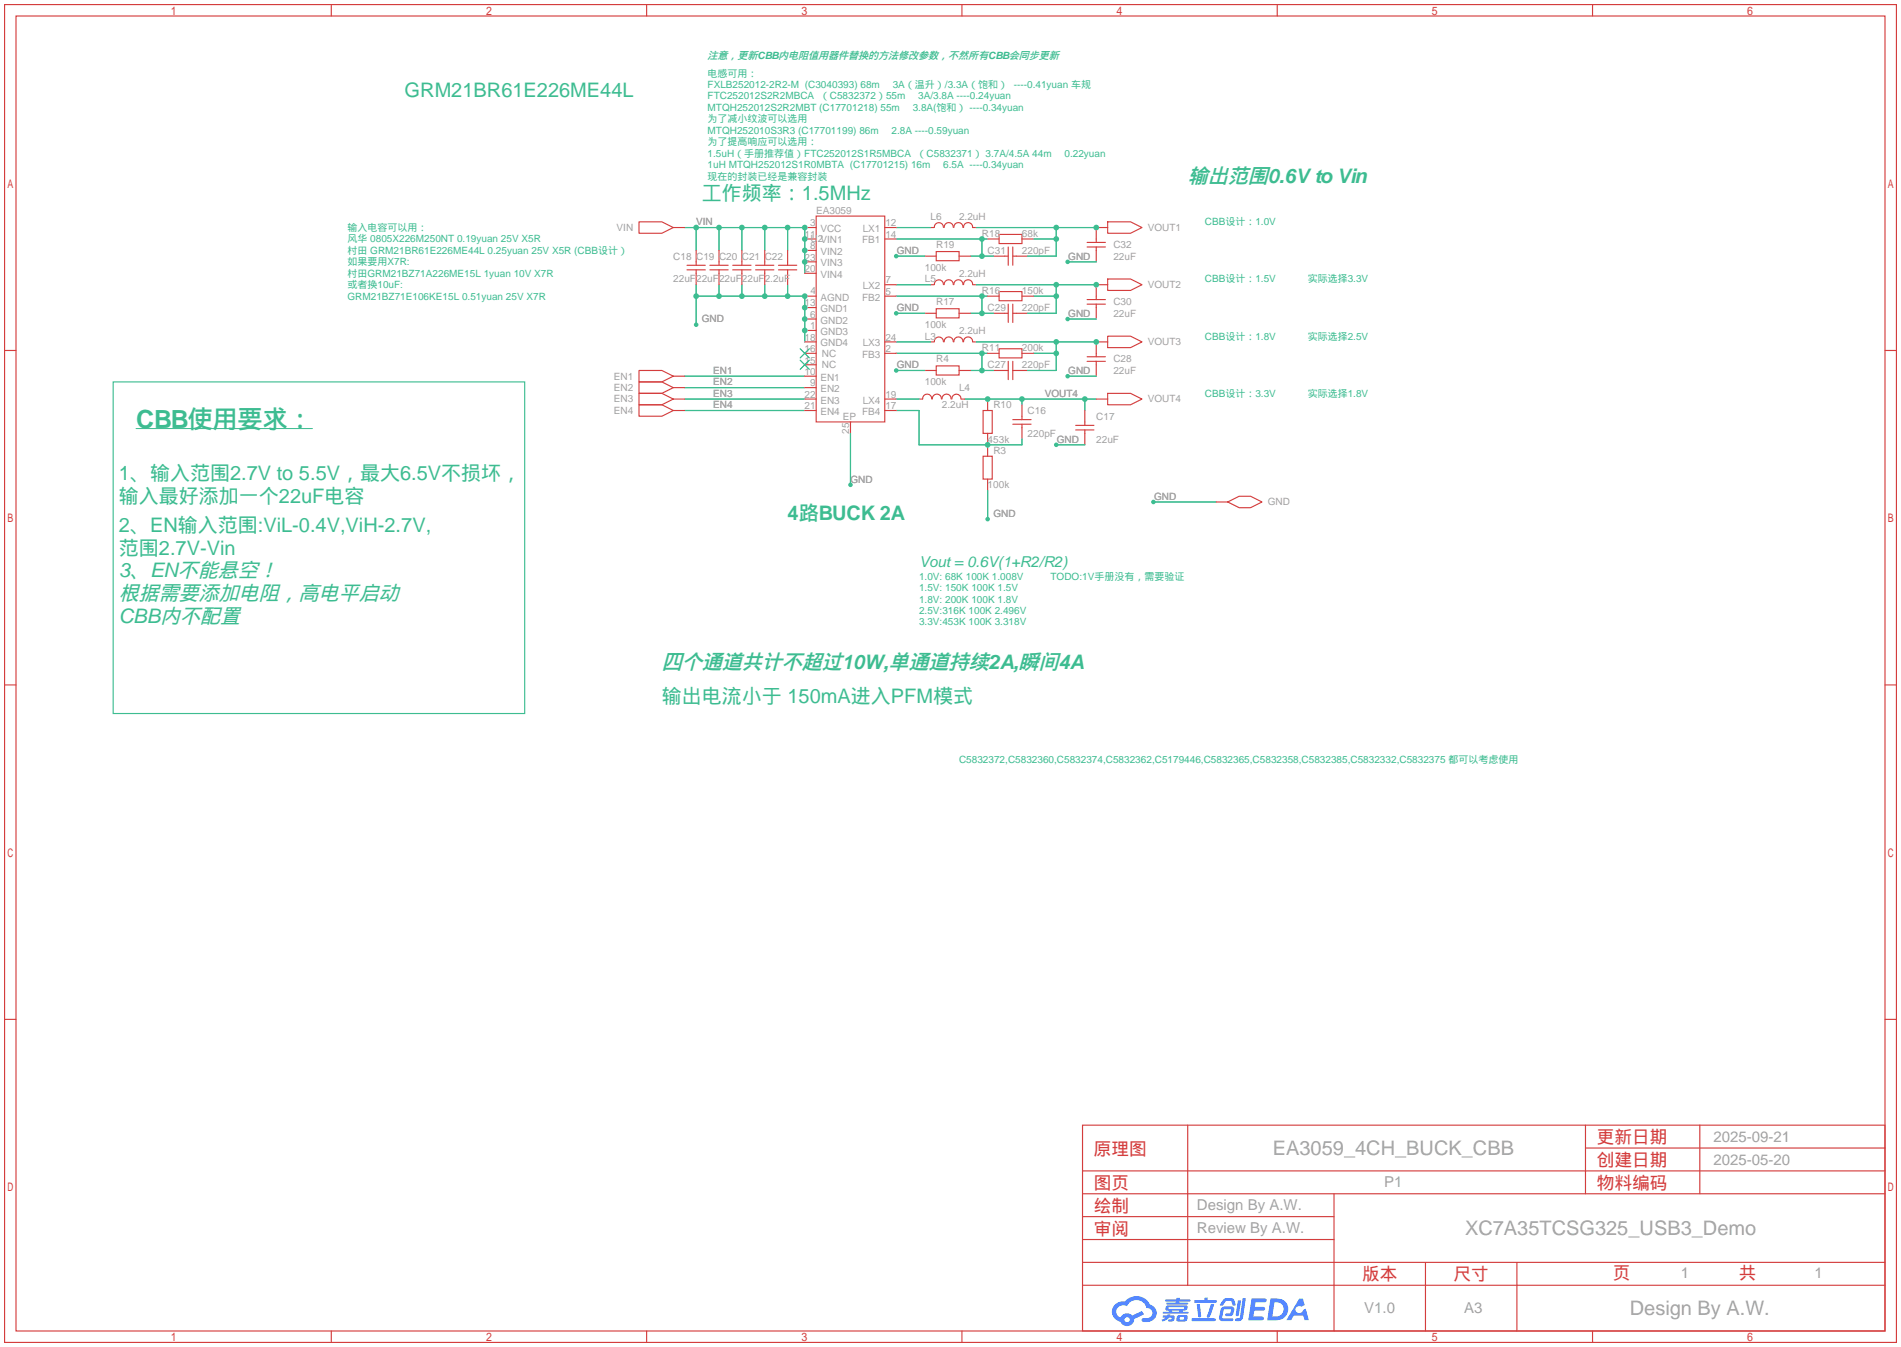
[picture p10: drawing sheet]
<svg xmlns="http://www.w3.org/2000/svg" width="422mm" height="299mm" viewBox="0 0 422 299" stroke-linecap="round" stroke-linejoin="round" font-family="sans-serif">
<defs><g id="words">
<text font-size="5.6" fill="#3dbc91" x="30.2" y="95">CBB使用要求：</text>
<g font-size="4.4" fill="#3dbc91">
<text x="89.9" y="21.6">GRM21BR61E226ME44L</text>
<text x="263.9" y="40.6">输出范围0.6V to Vin</text>
<text x="156" y="44.5">工作频率：1.5MHz</text>
<text x="26.4" y="106.7">1、输入范围2.7V to 5.5V，最大6.5V不损坏，</text>
<text x="26.4" y="111.8">输入最好添加一个22uF电容</text>
<text x="26.4" y="118.1">2、EN输入范围:ViL-0.4V,ViH-2.7V,</text>
<text x="175" y="115.6">4路BUCK 2A</text>
<text x="26.4" y="123.2">范围2.7V-Vin</text>
<text x="26.4" y="128.3">3、EN不能悬空！</text>
<text x="26.4" y="133.3">根据需要添加电阻，高电平启动</text>
<text x="26.4" y="138.4">CBB内不配置</text>
<text x="147.1" y="148.6">四个通道共计不超过10W,单通道持续2A,瞬间4A</text>
<text x="147.1" y="156.2">输出电流小于 150mA进入PFM模式</text>
</g>
<g font-size="4.4" fill="#a2a2a2">
<text x="282.8" y="256.5">EA3059_4CH_BUCK_CBB</text>
<text x="325.5" y="274.3">XC7A35TCSG325_USB3_Demo</text>
<text x="362.1" y="292.1">Design By A.W.</text>
</g>
<g font-size="3.9" fill="#d43d3d">
<text x="243.1" y="256.5">原理图</text>
<text x="354.8" y="253.9">更新日期</text>
<text x="354.8" y="259">创建日期</text>
<text x="243.1" y="269.2">绘制</text>
<text x="243.1" y="264.1">图页</text>
<text x="354.8" y="264.1">物料编码</text>
<text x="243.1" y="274.3">审阅</text>
<text x="302.7" y="284.4">版本</text>
<text x="323" y="284.4">尺寸</text>
<text x="358.4" y="284.2">页</text>
<text x="386.3" y="284.2">共</text>
</g>
<text font-size="3.3" fill="#3dbc91" x="204.2" y="126">Vout = 0.6V(1+R2/R2)</text>
<g font-size="3.3" fill="#a2a2a2">
<text x="380.7" y="253.6">2025-09-21</text>
<text x="307.6" y="263.8">P1</text>
<text x="380.7" y="258.7">2025-05-20</text>
<text x="265.9" y="268.9">Design By A.W.</text>
<text x="265.9" y="273.9">Review By A.W.</text>
<text x="373.5" y="283.8">1</text>
<text x="403.2" y="283.8">1</text>
<text x="303.1" y="291.7">V1.0</text>
<text x="325.4" y="291.7">A3</text>
</g>
<g font-size="2.2" fill="#3dbc91">
<text x="157.2" y="13.2">注意，更新CBB内电阻值用器件替换的方法修改参数，不然所有CBB会同步更新</text>
<text x="157.2" y="17">电感可用：</text>
<text x="157.2" y="19.6">FXLB252012-2R2-M (C3040393) 68m</text>
<text x="157.2" y="22.1">FTC252012S2R2MBCA （C5832372）55m</text>
<text x="198.4" y="19.6">3A（温升）/3.3A（饱和） ----0.41yuan 车规</text>
<text x="204" y="22.1">3A/3.8A ----0.24yuan</text>
<text x="157.2" y="24.6">MTQH252012S2R2MBT (C17701218) 55m</text>
<text x="157.2" y="27.2">为了减小纹波可以选用</text>
<text x="157.2" y="29.7">MTQH252010S3R3 (C17701199) 86m</text>
<text x="198.1" y="29.7">2.8A ----0.59yuan</text>
<text x="202.8" y="24.6">3.8A(饱和） ----0.34yuan</text>
<text x="157.2" y="32.3">为了提高响应可以选用：</text>
<text x="157.2" y="34.8">1.5uH（手册推荐值）FTC252012S1R5MBCA （C5832371） 3.7A/4.5A 44m</text>
<text x="236.5" y="34.8">0.22yuan</text>
<text x="157.2" y="37.3">1uH MTQH252012S1R0MBTA (C17701215) 16m</text>
<text x="157.2" y="39.9">现在的封装已经是兼容封装</text>
<text x="209.6" y="37.3">6.5A ----0.34yuan</text>
<text x="77.2" y="51.3">输入电容可以用：</text>
<text x="77.2" y="53.8">风华 0805X226M250NT 0.19yuan 25V X5R</text>
<text x="267.7" y="50">CBB设计：1.0V</text>
<text x="77.2" y="56.4">村田 GRM21BR61E226ME44L 0.25yuan 25V X5R (CBB设计）</text>
<text x="77.2" y="58.9">如果要用X7R:</text>
<text x="77.2" y="61.5">村田GRM21BZ71A226ME15L 1yuan 10V X7R</text>
<text x="77.2" y="64">或者换10uF:</text>
<text x="267.7" y="62.7">CBB设计：1.5V</text>
<text x="290.6" y="62.7">实际选择3.3V</text>
<text x="77.2" y="66.5">GRM21BZ71E106KE15L 0.51yuan 25V X7R</text>
<text x="267.7" y="75.4">CBB设计：1.8V</text>
<text x="290.6" y="75.4">实际选择2.5V</text>
<text x="267.7" y="88.1">CBB设计：3.3V</text>
<text x="290.6" y="88.1">实际选择1.8V</text>
<text x="204.2" y="128.8">1.0V: 68K 100K 1.008V</text>
<text x="204.2" y="131.3">1.5V: 150K 100K 1.5V</text>
<text x="233.4" y="128.8">TODO:1V手册没有，需要验证</text>
<text x="204.2" y="136.4">2.5V:316K 100K 2.496V</text>
<text x="204.2" y="133.9">1.8V: 200K 100K 1.8V</text>
<text x="204.2" y="138.9">3.3V:453K 100K 3.318V</text>
<text x="213.1" y="169.4">C5832372,C5832360,C5832374,C5832362,C5179446,C5832365,C5832358,C5832385,C5832332,C5832375 都可以考虑使用</text>
</g>
<g font-size="2.2" fill="#a2a2a2">
<text x="181.4" y="47.5">EA3059</text>
<text x="137" y="51.3">VIN</text>
<text x="154.7" y="50">VIN</text>
<text x="178.8" y="52.8">11</text>
<text x="180" y="50.3">3</text>
<text x="180.1" y="53.8">U2VIN1</text>
<text x="182.3" y="51.5">VCC</text>
<text x="191.7" y="51.5">LX1</text>
<text x="196.7" y="50.3">12</text>
<text x="196.7" y="52.8">14</text>
<text x="206.8" y="48.8">L6</text>
<text x="213.1" y="48.8">2.2uH</text>
<text x="218.2" y="52.6">R18</text>
<text x="227.1" y="52.6">68k</text>
<text x="255" y="51.3">VOUT1</text>
<text x="149.6" y="57.7">C18</text>
<text x="154.7" y="57.7">C19</text>
<text x="159.8" y="57.7">C20</text>
<text x="164.8" y="57.7">C21</text>
<text x="169.9" y="57.7">C22</text>
<text x="178.8" y="57.9">23</text>
<text x="180" y="55.4">8</text>
<text x="182.3" y="56.6">VIN2</text>
<text x="182.3" y="59.2">VIN3</text>
<text x="191.6" y="54.1">FB1</text>
<text x="199.3" y="56.4">GND</text>
<text x="208" y="55.1">R19</text>
<text x="219.5" y="56.4">C31</text>
<text x="227.1" y="56.4">220pF</text>
<text x="237.4" y="57.7">GND</text>
<text x="247.4" y="55.1">C32</text>
<text x="247.4" y="57.7">22uF</text>
<text x="149.6" y="62.7">22uF</text>
<text x="154.7" y="62.7">22uF</text>
<text x="159.8" y="62.7">22uF</text>
<text x="164.8" y="62.7">22uF</text>
<text x="169.9" y="62.7">2.2uF</text>
<text x="178.8" y="60.4">20</text>
<text x="180.1" y="65.3">4</text>
<text x="182.3" y="61.7">VIN4</text>
<text x="191.7" y="64.2">LX2</text>
<text x="196.7" y="65.5">5</text>
<text x="196.7" y="63">7</text>
<text x="205.5" y="62.7">L5</text>
<text x="205.5" y="60.2">100k</text>
<text x="213.1" y="61.5">2.2uH</text>
<text x="218.2" y="65.3">R16</text>
<text x="227.1" y="65.3">150k</text>
<text x="255" y="64">VOUT2</text>
<text x="156" y="71.6">GND</text>
<text x="178.8" y="68.1">13</text>
<text x="180" y="70.6">6</text>
<text x="182.3" y="66.8">AGND</text>
<text x="182.3" y="71.9">GND2</text>
<text x="182.3" y="69.3">GND1</text>
<text x="191.6" y="66.8">FB2</text>
<text x="199.3" y="69.1">GND</text>
<text x="208" y="67.8">R17</text>
<text x="219.5" y="69.1">C29</text>
<text x="227.1" y="69.1">220pF</text>
<text x="237.4" y="70.4">GND</text>
<text x="247.4" y="67.8">C30</text>
<text x="247.4" y="70.4">22uF</text>
<text x="178.8" y="75.7">18</text>
<text x="180" y="73.1">1</text>
<text x="182.3" y="74.4">GND3</text>
<text x="182.3" y="76.9">GND4</text>
<text x="191.7" y="76.9">LX3</text>
<text x="196.7" y="75.7">24</text>
<text x="205.5" y="75.4">L3</text>
<text x="205.5" y="72.9">100k</text>
<text x="213.1" y="74.2">2.2uH</text>
<text x="218.2" y="78">R11</text>
<text x="227.1" y="78">200k</text>
<text x="255" y="76.7">VOUT3</text>
<text x="158.5" y="83.1">EN1</text>
<text x="178.8" y="83.3">10</text>
<text x="178.8" y="80.8">15</text>
<text x="178.8" y="78.2">16</text>
<text x="182.6" y="81.8">NC</text>
<text x="182.6" y="79.2">NC</text>
<text x="191.6" y="79.5">FB3</text>
<text x="196.7" y="78.2">2</text>
<text x="199.3" y="81.8">GND</text>
<text x="208" y="80.5">R4</text>
<text x="219.5" y="81.8">C27</text>
<text x="227.1" y="81.8">220pF</text>
<text x="237.4" y="83.1">GND</text>
<text x="247.4" y="80.5">C28</text>
<text x="247.4" y="83.1">22uF</text>
<text x="136.4" y="84.3">EN1</text>
<text x="136.4" y="86.9">EN2</text>
<text x="136.4" y="89.4">EN3</text>
<text x="158.5" y="88.1">EN3</text>
<text x="158.5" y="85.6">EN2</text>
<text x="178.8" y="88.4">22</text>
<text x="180" y="85.8">9</text>
<text x="182.3" y="87.1">EN2</text>
<text x="182.3" y="84.6">EN1</text>
<text x="182.3" y="89.6">EN3</text>
<text x="191.7" y="89.6">LX4</text>
<text x="196.7" y="88.4">19</text>
<text x="205.5" y="85.6">100k</text>
<text x="213.1" y="86.9">L4</text>
<text x="232.2" y="88.1">VOUT4</text>
<text x="255" y="89.4">VOUT4</text>
<text x="136.4" y="91.9">EN4</text>
<text x="158.5" y="90.7">EN4</text>
<text x="178.8" y="90.9">21</text>
<text x="182.3" y="92.2">EN4</text>
<text x="187.3" y="93.2">EP</text>
<text x="191.6" y="92.2">FB4</text>
<text x="196.7" y="90.9">17</text>
<text x="209.3" y="90.7">2.2uH</text>
<text x="220.7" y="90.7">R10</text>
<text x="228.3" y="91.9">C16</text>
<text x="243.6" y="93.2">C17</text>
<text x="188.7" y="96.3" transform="rotate(-90 188.7 96.3)">25</text>
<text x="219.5" y="98.3">453k</text>
<text x="220.7" y="100.8">R3</text>
<text x="228.3" y="97">220pF</text>
<text x="234.8" y="98.3">GND</text>
<text x="243.6" y="98.3">22uF</text>
<text x="189" y="107.2">GND</text>
<text x="219.5" y="108.5">100k</text>
<text x="256.4" y="111">GND</text>
<text x="281.7" y="112.3">GND</text>
<text x="220.7" y="114.8">GND</text>
</g>
</g></defs>
<g fill="#3dbd91">
<circle cx="256.3" cy="111.5" r=".51"/>
<circle cx="154.7" cy="72.1" r=".51"/>
<circle cx="189" cy="107.7" r=".51"/>
<circle cx="219.5" cy="115.3" r=".51"/>
<circle cx="237.2" cy="58.2" r=".51"/>
<circle cx="237.2" cy="83.6" r=".51"/>
<circle cx="237.2" cy="70.9" r=".51"/>
<circle cx="234.7" cy="98.8" r=".51"/>
<circle cx="199.1" cy="56.9" r=".51"/>
<circle cx="199.1" cy="69.6" r=".51"/>
<circle cx="199.1" cy="82.3" r=".51"/>
</g>
<g fill="none" stroke="#d43d3d" stroke-width=".25">
<path d="M1 1h420.4v297.2h-420.4zM3.6 3.6h415.2v292.1h-415.2zM73.6 1v2.6M143.7 1v2.6M213.7 1v2.6M283.8 1v2.6M353.9 1v2.6M1 77.9h2.6M418.8 77.9h2.6M1 152.1h2.6M418.8 152.1h2.6M1 226.4h2.6"/>
<path d="M418.8 226.4h2.6M240.5 249.9h178.3v45.8h-178.3zM263.9 249.9v35.6M352.3 249.9v15.3M352.3 255h66.5M377.7 249.9v15.3M240.5 270.3h55.9M240.5 265.2h178.3M240.5 275.3h55.9M240.5 260.1h178.3M296.4 265.2v30.5M73.6 295.7v2.5"/>
<path d="M143.7 295.7v2.5M213.7 295.7v2.5M240.5 285.5h178.3M240.5 280.4h178.3M283.8 295.7v2.5M316.7 280.4v15.3M337.1 280.4v15.3M353.9 295.7v2.5"/>
</g>
<g fill="#5487ff">
<path d="M278.1 288.4h2.7a.48 .48 0 0 1 .7 .4 .48 .48 0 0 1-.7 .5h-1.8l-.2 1h1.9a.43 .43 0 0 1 .4 .5 .43 .43 0 0 1-.5 .4h-1.9l-.2 1.2h1.7a.45 .45 0 0 1 .6 .2 .45 .45 0 0 1-.2 .6l-3.2 .1z"/>
<path d="M288.7 288.5h.8l.4 1.4-.7 .4a.84 .84 0 0 0-1.2 .2 .84 .84 0 0 0 .3 1.2 .84 .84 0 0 0 1.1-.4l.1-.3 .6-.3 .7 2.5h-.9l-.3-1h-2.1l-.6 1h-1.1z"/>
<path d="M275.1 288.9h.7l-.5 3.2a.36 .36 0 0 1-.4 .3 .36 .36 0 0 1-.3-.4z"/>
<path d="M276.1 288.4h.7l-.6 4.3a1.13 1.13 0 0 1-1.8 .6l.2-.4 .7-.1 .2-.2z"/>
<path d="M271.8 288.7l.6-.3 1-.1a.77 .77 0 0 1 .9 .6l.3 .9-.2 .2h-.5l-.3-.9-.2-.1h-1l-.7 1h-.6z"/>
<path d="M271.4 290.5l.5-.3h1.7a.81 .81 0 0 1 .7 .5 .81 .81 0 0 1-.2 .9 .81 .81 0 0 1-.9 .8h-.7a.32 .32 0 0 1-.3-.4 .32 .32 0 0 1 .4-.3h.7l.3-.9-1.7 .1-.3 1.9h2.2a.32 .32 0 0 1 .3 .4 .32 .32 0 0 1-.4 .3h-2.3l-.4-.4-.1-.5z"/>
<path d="M264.8 292.8h5a.33 .33 0 0 1 .4 .4 .33 .33 0 0 1-.4 .3h-4.9l-.1-.2z"/>
<path d="M269.1 289.6h.7l-.6 2.1a.98 .98 0 0 1-.8 1l-.3-.3z"/>
<path d="M265.9 289.7h.7l.3 2.6a.34 .34 0 0 1-.3 .3 .34 .34 0 0 1-.4-.2z"/>
<path d="M265.4 288.8h2.2l.2-.6h.6l-.1 .6h1.8a.32 .32 0 0 1 .3 .3 .32 .32 0 0 1-.4 .3h-4.5l-.1-.1z"/>
<path d="M258.4 292.2h.9l.1-.2h.7l-.1 .2h.9l.1 .2-.1 .9-1.3 .2v-.4h.6l.1-.4a.68 .68 0 0 0-.9 .4l-1.1 .5-.2-.5 1-.4h-.8z"/>
<path d="M259 288.6h2.4l.1-.3h.7l-.1 .3h2.2l.3 .3-.3 .2h-2.2l-.1 .3h1.8l.2 .2-.2 .2h-4.5l-.1-.4h2l.1-.3h-2.3l-.1-.1z"/>
<path d="M282.3 288.4l-.7 4.9h1.6a2.5 2.5 0 0 0 3.1-2.5 2.5 2.5 0 0 0-3.1-2.4zM283.2 289.3a1.61 1.61 0 0 1 2 1.4 1.61 1.61 0 0 1-1.8 1.7h-.7z"/>
<path d="M259.1 290.2l-.1 .7 .6 .2 .1 .3h-1.3l.1 .4h5.4l.2-.2-.2-.2h-1.2l.2-.3a.7 .7 0 0 0 .8-.2 .7 .7 0 0 0 0-.9h-4.1zM259.7 290.4l3.5 .1-.2 .3h-3.2zM260.4 291.1h1.7l-.2 .3h-1.4z"/>
<path d="M261.6 292.3a1.05 1.05 0 0 0-.1 1.2 2.91 2.91 0 0 0 2.2-.2 .98 .98 0 0 0 0-1.1l-1.6-.1zM262.2 292.6h.8l.1 .3-.2 .2h-.8z"/>
<path d="M247.8 289.7a2.23 2.23 0 0 0-.6 2.3 2.23 2.23 0 0 0 1.8 1.6 1.58 1.58 0 0 0 1.7 1 1.58 1.58 0 0 0 1.3-1.6l2.2-1-.5-.8-2.1 1a1.65 1.65 0 0 0-2.6 .5 1.47 1.47 0 0 1-.8-2.1 1.47 1.47 0 0 1 2.2-.4 2.3 2.3 0 0 1 2.3-1.4 2.3 2.3 0 0 1 2.1 1.8 1.12 1.12 0 0 1 1.3 1 1.12 1.12 0 0 1-1.2 1.2h-.7a.45 .45 0 0 0-.5 .3 .45 .45 0 0 0 .4 .6 2.21 2.21 0 0 0 2.2-.6 2.21 2.21 0 0 0 .5-2.3 2.13 2.13 0 0 0-1.3-1 3.3 3.3 0 0 0-5.5-.7l-1.2 .1zM249.9 293.2a.57 .57 0 0 1 1.1 0 .57 .57 0 0 1-1.1 0z"/>
</g>
<g fill="none" stroke="#3dbd91" stroke-width=".25">
<path d="M152.1 50.5h26.7v10.2M154.7 50.5v5.1M159.8 50.5v5.1M164.8 50.5v5.1M169.9 50.5v5.1M175 50.5v5.1M199.1 50.5h7.7M199.1 56.9h6.4M199.1 53.1h20.4M215.6 56.9h5.1M216.9 50.5h26.7M218.2 53.1v3.8"/>
<path d="M229.6 53.1h5.1M234.7 50.5v6.4h-6.4M237.2 58.2h6.4M154.7 65.8h24.1v10.1M154.7 63.2v8.9M159.8 63.2v2.6M164.8 63.2v2.6M169.9 63.2v2.6M175 63.2v2.6M199.1 75.9h7.7M199.1 65.8h20.4M199.1 78.5h20.4"/>
<path d="M199.1 63.2h7.7M199.1 69.6h6.4M215.6 69.6h5.1M216.9 75.9h26.7M216.9 63.2h26.7M218.2 65.8v3.8M218.2 78.5v3.8M229.6 65.8h5.1M229.6 78.5h5.1M234.7 75.9v6.4h-6.4M234.7 63.2v6.4h-6.4M237.2 70.9h6.4"/>
<path d="M25.1 84.8h91.5v73.7h-91.5zM152.1 88.6h26.7M152.1 91.2h26.7M152.1 83.6h26.7M152.1 86.1h26.7M189 96.3v11.4M199.1 88.6h5.1M199.1 91.2h5.1v7.6h22.9v-1.3M199.1 82.3h6.4M214.4 88.6h29.2M215.6 82.3h5.1M227.1 88.6v1.3"/>
<path d="M234.7 98.8h6.3M237.2 83.6h6.4M241 88.6v2.6M219.5 109v6.3M256.3 111.5h14"/>
</g>
<g fill="none" stroke="#d43d3d" stroke-width=".25">
<path d="M142 49.3h5.1l2.5 1.2-2.5 1.3h-5.1zM149.6 50.5h2.5M152.7 59.9h4M152.7 58.9h4M154.7 55.6v3.3M154.7 59.9v3.3M157.7 59.9h4.1M157.7 58.9h4.1M159.8 55.6v3.3M159.8 59.9v3.3M162.8 59.9h4.1M162.8 58.9h4.1"/>
<path d="M164.8 55.6v3.3M164.8 59.9v3.3M167.9 59.9h4.1M167.9 58.9h4.1M169.9 55.6v3.3M169.9 59.9v3.3M173 59.9h4M173 58.9h4M175 55.6v3.3M175 59.9v3.3M178.8 50.5h2.6M178.8 53.1h2.6"/>
<path d="M178.8 55.6h2.6M178.8 58.2h2.6M181.4 48h15.2v45.7h-15.2zM196.6 50.5h2.5M196.6 53.1h2.5M205.5 56.9h2.5M206.8 50.5h.7M208 55.9h5.1v2h-5.1zM209.6 50.5a1.01 1.01 0 0 0-1-1 1.01 1.01 0 0 0-1 1M209.8 50.5a1.01 1.01 0 0 1 1-1.1 1.01 1.01 0 0 1 1 1.1M211.9 50.5a1.01 1.01 0 0 1 1.1-1.1 1.01 1.01 0 0 1 1 1.1M213.1 56.9h2.5"/>
<path d="M214.1 50.5a1.01 1.01 0 0 1 1-1.1 1.01 1.01 0 0 1 1 1.1h.8M219.5 53.1h2.5M220.7 56.9h3.3M222 52.1h5.1v2h-5.1zM224 54.9v4M225 54.9v4M225 56.9h3.3M227.1 53.1h2.5M241.6 53.8h4M241.6 54.9h4M243.6 54.9v3.3M246.1 49.3h5.1l2.5 1.2-2.5 1.3h-5.1z"/>
<path d="M246.1 50.5h-2.5v3.3M178.8 75.9h2.6M178.8 73.4h2.6M178.8 78.5h2.6M178.8 65.8h2.6M178.8 70.9h2.6M178.8 68.3h2.6M178.8 60.7h2.6M196.6 75.9h2.5M196.6 63.2h2.5M196.6 78.5h2.5M196.6 65.8h2.5"/>
<path d="M205.5 69.6h2.5M206.8 75.9h.7M206.8 63.2h.7M208 68.6h5.1v2h-5.1zM209.6 75.9a1.01 1.01 0 0 0-1-1 1.01 1.01 0 0 0-1 1M209.6 63.2a1.01 1.01 0 0 0-1-1 1.01 1.01 0 0 0-1 1M209.8 75.9a1.01 1.01 0 0 1 1-1.1 1.01 1.01 0 0 1 1 1.1M209.8 63.2a1.01 1.01 0 0 1 1-1.1 1.01 1.01 0 0 1 1 1.1M211.9 75.9a1.01 1.01 0 0 1 1.1-1.1 1.01 1.01 0 0 1 1 1.1M211.9 63.2a1.01 1.01 0 0 1 1.1-1.1 1.01 1.01 0 0 1 1 1.1M213.1 69.6h2.5M214.1 75.9a1.01 1.01 0 0 1 1-1.1 1.01 1.01 0 0 1 1 1.1h.8"/>
<path d="M216.1 63.2a1.01 1.01 0 0 0-1-1.1 1.01 1.01 0 0 0-1 1.1M216.2 63.2h.7M219.5 78.5h2.5M219.5 65.8h2.5M220.7 69.6h3.3M222 77.5h5.1v2h-5.1zM222 64.8h5.1v2h-5.1zM224 67.6v4M225 67.6v4M225 69.6h3.3M227.1 78.5h2.5M227.1 65.8h2.5"/>
<path d="M241.6 79.2h4M241.6 66.5h4M241.6 67.6h4M243.6 67.6v3.3M246.1 74.7h5.1l2.5 1.2-2.5 1.3h-5.1zM246.1 62h5.1l2.5 1.2-2.5 1.3h-5.1zM246.1 75.9h-2.5v3.3M246.1 63.2h-2.5v3.3M142 82.3h5.1l2.5 1.3-2.5 1.2h-5.1zM142 84.8h5.1l2.5 1.3-2.5 1.3h-5.1zM142 87.4h5.1l2.5 1.2-2.5 1.3h-5.1zM142 89.9h5.1l2.5 1.3-2.5 1.3h-5.1z"/>
<path d="M149.6 88.6h2.5M149.6 83.6h2.5M149.6 86.1h2.5M149.6 91.2h2.5M178.8 88.6h2.6M178.8 83.6h2.6M178.8 86.1h2.6M178.8 91.2h2.6M178.8 81h2.6M189 93.7v2.6M196.6 88.6h2.5M196.6 91.2h2.5"/>
<path d="M204.2 88.6h.8M205 88.6a1.01 1.01 0 0 1 1-1.1 1.01 1.01 0 0 1 1 1.1M205.5 82.3h2.5M207.2 88.6a1.01 1.01 0 0 1 1-1.1 1.01 1.01 0 0 1 1 1.1M208 81.3h5.1v2h-5.1zM209.3 88.6a1.01 1.01 0 0 1 1-1.1 1.01 1.01 0 0 1 1 1.1M211.5 88.6a1.01 1.01 0 0 1 1-1 1.01 1.01 0 0 1 1 1M213.1 82.3h2.5M213.6 88.6h.8M218.4 91.2h2.1v5.1h-2.1zM219.5 88.6v2.6M219.5 96.3v5"/>
<path d="M220.7 82.3h3.3M224 80.3v4M225 94.2h4.1M225 93.2h4.1M225 80.3v4M225 82.3h3.3M227.1 89.9v3.3M227.1 94.2v3.3M239 95.5h4.1M239 94.5h4.1M241 91.2v3.3M241 95.5v3.3"/>
<path d="M241.6 80.3h4M243.6 88.6h2.5M243.6 80.3v3.3M246.1 87.4h5.1l2.5 1.2-2.5 1.3h-5.1zM218.4 101.3h2.1v5.1h-2.1zM219.5 106.4v2.6M270.3 111.5h2.5M272.8 111.5l2.5-1.3h2.6l2.5 1.3-2.5 1.3h-2.6z"/>
</g>
<path d="M30.2 95.2h39.2" fill="none" stroke="#3dbd91" stroke-width=".22"/>
<path d="M177.8 77.5l2 2M179.8 77.5l-2 2M177.8 80l2 2M179.8 80l-2 2" fill="none" stroke="#3c3" stroke-width=".25"/>
<g fill="#3dbd91">
<circle cx="219.5" cy="88.6" r=".63"/>
<circle cx="227.1" cy="88.6" r=".63"/>
<circle cx="241" cy="88.6" r=".63"/>
<circle cx="219.5" cy="98.8" r=".63"/>
<circle cx="178.8" cy="53.1" r=".63"/>
<circle cx="178.8" cy="50.5" r=".63"/>
<circle cx="178.8" cy="55.6" r=".63"/>
<circle cx="178.8" cy="58.2" r=".63"/>
<circle cx="159.8" cy="50.5" r=".63"/>
<circle cx="164.8" cy="50.5" r=".63"/>
<circle cx="169.9" cy="50.5" r=".63"/>
<circle cx="175" cy="50.5" r=".63"/>
<circle cx="154.7" cy="50.5" r=".63"/>
<circle cx="178.8" cy="73.4" r=".63"/>
<circle cx="178.8" cy="70.9" r=".63"/>
<circle cx="178.8" cy="68.3" r=".63"/>
<circle cx="178.8" cy="65.8" r=".63"/>
<circle cx="175" cy="65.8" r=".63"/>
<circle cx="169.9" cy="65.8" r=".63"/>
<circle cx="164.8" cy="65.8" r=".63"/>
<circle cx="159.8" cy="65.8" r=".63"/>
<circle cx="154.7" cy="65.8" r=".63"/>
<circle cx="218.2" cy="82.3" r=".63"/>
<circle cx="218.2" cy="78.5" r=".63"/>
<circle cx="234.7" cy="75.9" r=".63"/>
<circle cx="243.6" cy="75.9" r=".63"/>
<circle cx="234.7" cy="78.5" r=".63"/>
<circle cx="218.2" cy="69.6" r=".63"/>
<circle cx="218.2" cy="65.8" r=".63"/>
<circle cx="234.7" cy="63.2" r=".63"/>
<circle cx="243.6" cy="63.2" r=".63"/>
<circle cx="234.7" cy="65.8" r=".63"/>
<circle cx="218.2" cy="56.9" r=".63"/>
<circle cx="218.2" cy="53.1" r=".63"/>
<circle cx="234.7" cy="50.5" r=".63"/>
<circle cx="243.6" cy="50.5" r=".63"/>
<circle cx="234.7" cy="53.1" r=".63"/>
</g>
<use href="#words"/>
</svg>
